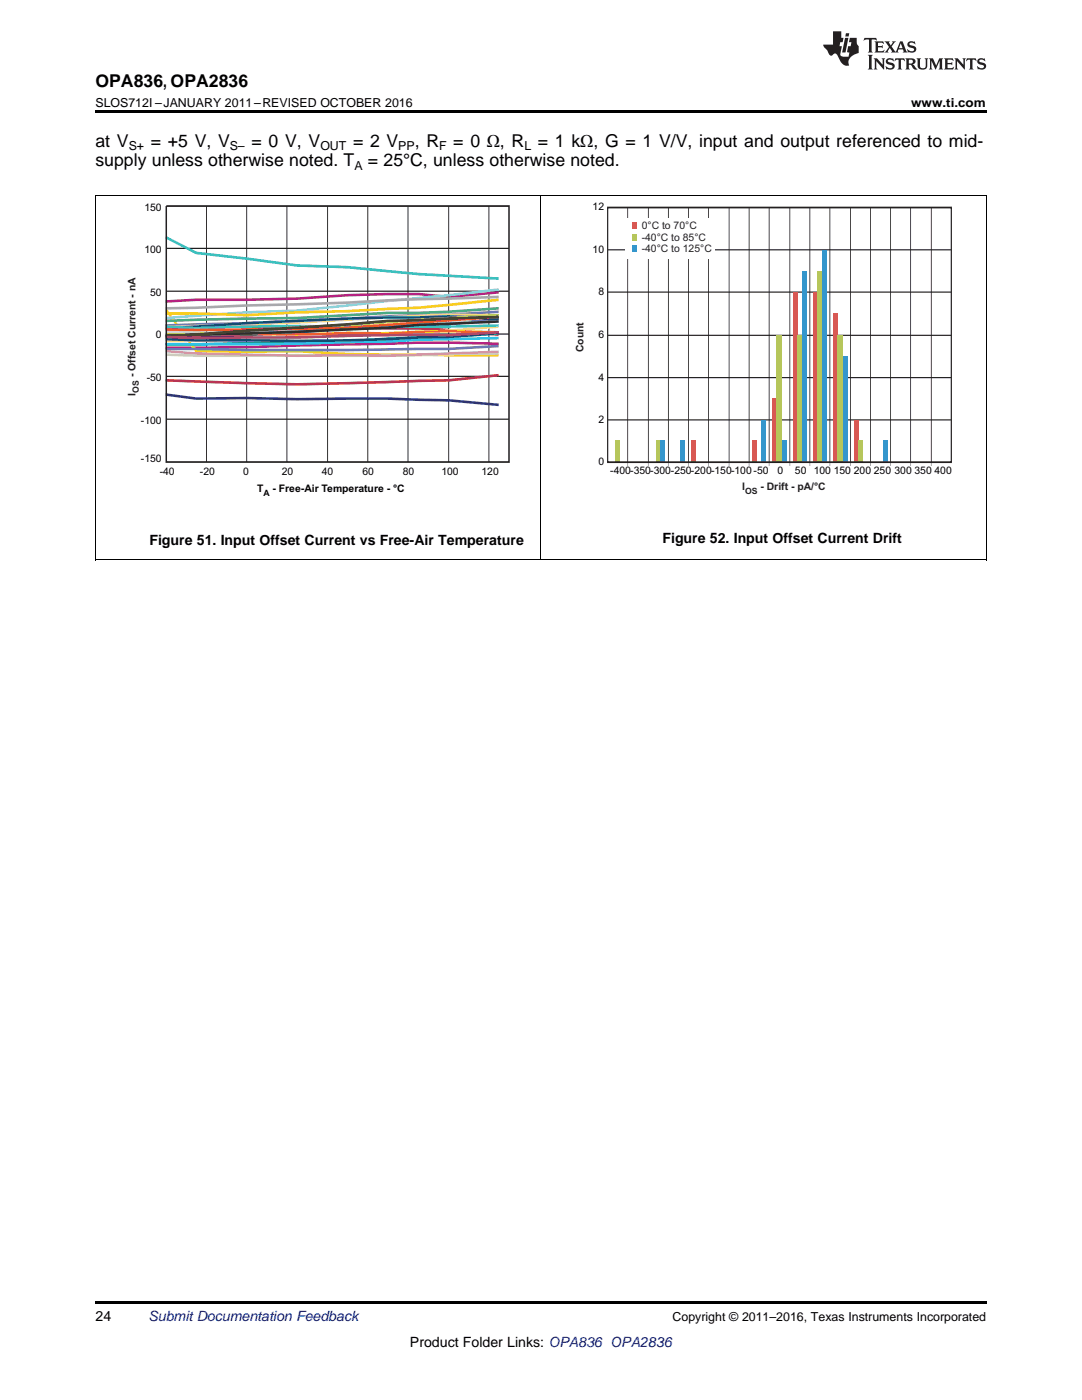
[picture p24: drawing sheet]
<svg xmlns="http://www.w3.org/2000/svg" width="216mm" height="279mm" viewBox="0 0 216 279" stroke-linecap="round" stroke-linejoin="round" font-family="sans-serif">
<defs><g id="words">
<g font-size="3.5">
<text x="19" y="17.3">OPA836, OPA2836</text>
<text x="19" y="29.3">at V</text>
<text x="30.1" y="29.3">= +5 V, V</text>
<text x="50.2" y="29.3">= 0 V, V</text>
<text x="70.4" y="29.3">= 2 V</text>
<text x="82.8" y="29.3">, R</text>
<text x="90.5" y="29.3">= 0 Ω, R</text>
<text x="107.3" y="29.3">= 1 kΩ, G = 1 V/V, input and output referenced to mid-</text>
<text x="19" y="33.2">supply unless otherwise noted. T</text>
<text x="73.4" y="33.2">= 25°C, unless otherwise noted.</text>
</g>
<g font-size="2.8">
<text x="29.8" y="108.8">Figure 51. Input Offset Current vs Free-Air Temperature</text>
<text x="132.2" y="108.4">Figure 52. Input Offset Current Drift</text>
<text x="19" y="263.6">24</text>
<text x="81.8" y="268.9">Product Folder Links: OPA836 OPA2836</text>
</g>
<text font-size="2.8" fill="#0000c8" x="29.6" y="263.6">Submit Documentation Feedback</text>
<g font-size="2.5">
<text x="19" y="21.4">SLOS712I –JANUARY 2011–REVISED OCTOBER 2016</text>
<text x="181.8" y="21.4">www.ti.com</text>
<text x="25.7" y="30">S+</text>
<text x="45.9" y="30">S–</text>
<text x="63.9" y="30">OUT</text>
<text x="79.5" y="30">PP</text>
<text x="87.6" y="30">F</text>
<text x="104.6" y="30">L</text>
<text x="70.7" y="33.9">A</text>
<text x="134.2" y="263.6">Copyright © 2011–2016, Texas Instruments Incorporated</text>
</g>
<g font-size="2.1" fill="#010202">
<text x="118.2" y="42">12</text>
<text x="28.8" y="42">150</text>
<text x="28.8" y="50.6">100</text>
<text x="118.2" y="50.4">10</text>
<text x="30" y="59.1">50</text>
<text x="119.4" y="58.9">8</text>
<text x="31.1" y="67.5">0</text>
<text x="119.4" y="67.5">6</text>
<text x="29.3" y="76.1">-50</text>
<text x="119.4" y="75.9">4</text>
<text x="28.1" y="84.6">-100</text>
<text x="119.4" y="84.4">2</text>
<text x="28.1" y="92.3">-150</text>
<text x="31.9" y="94.9">-40</text>
<text x="39.9" y="94.9">-20</text>
<text x="48.5" y="94.9">0</text>
<text x="56.2" y="94.9">20</text>
<text x="64.2" y="94.9">40</text>
<text x="72.3" y="94.9">60</text>
<text x="80.4" y="94.9">80</text>
<text x="88.1" y="94.9">100</text>
<text x="96.1" y="94.9">120</text>
<text x="119.4" y="92.8">0</text>
<text x="121.8" y="94.7">-400-350-300-250-200-150-100 -50</text>
<text x="155.2" y="94.7">0</text>
<text x="158.6" y="94.7">50 100 150 200 250 300 350 400</text>
<text x="51.3" y="98.2">T</text>
<text x="54.4" y="98.2">- Free-Air Temperature - °C</text>
</g>
<g font-size="2.1" fill="#231f20">
<text x="128.1" y="45.7">0°C to 70°C</text>
<text x="128.1" y="48">-40°C to 85°C</text>
<text x="128.1" y="50.3">-40°C to 125°C</text>
<text x="116.5" y="70.3" transform="rotate(-90 116.5 70.3)">Count</text>
<text x="27" y="75.3" transform="rotate(-90 27 75.3)">- Offset Current - nA</text>
<text x="27" y="78.9" transform="rotate(-90 27 78.9)">I</text>
<text x="148.1" y="97.8">I</text>
<text x="151.7" y="97.8">- Drift - pA/°C</text>
</g>
<g font-size="1.7" fill="#231f20">
<text x="27.7" y="78.4" transform="rotate(-90 27.7 78.4)">OS</text>
<text x="148.7" y="98.5">OS</text>
</g>
<text font-size="1.7" fill="#010202" x="52.6" y="98.9">A</text>
</g></defs>
<path d="M19 111.8h.2zM196.7 111.8h.1zM19 259.7h177.8v.5h-177.8z" fill="#000"/>
<path d="M19.1 39.2v72.6M107.9 39.2v72.6M196.8 39.2v72.6M19 111.7h177.8" fill="none" stroke="#000" stroke-width=".2"/>
<path d="M33.2 58.1h68.4M33.2 49.6h68.4M33.2 75.1h68.4M33.2 66.7h68.4M33.2 83.7h68.4" fill="none" stroke="#010202" stroke-width=".2"/>
<g fill="none" stroke="#231f20" stroke-width=".2">
<path d="M41.2 41.1v51.1M49.2 41.1v51.1M57.2 41.1v51.1M65.4 41.1v51.1M73.4 41.1v51.1M81.4 41.1v51.1M89.5 41.1v51.1M97.6 41.1v51.1M121.3 58.3h68.5M121.3 49.9h68.5M125.2 41.4v50.8M129.4 41.4v50.8"/>
<path d="M133.4 41.4v50.8M137.4 41.4v50.8M141.4 41.4v50.8M145.5 41.4v50.8M149.5 41.4v50.8M153.5 41.4v50.8M157.6 41.4v50.8M161.6 41.4v50.8M165.6 41.4v50.8M169.7 41.4v50.8M173.7 41.4v50.8M177.7 41.4v50.8"/>
<path d="M181.7 41.4v50.8M185.8 41.4v50.8M121.3 75.4h68.5M121.3 66.9h68.5M121.3 83.8h68.5"/>
</g>
<path d="M99.5 63.6l-10 1.1-6 .1-6.1 .5-8 .2a459.5 459.5 0 0 1-36.3 1.8" fill="none" stroke="#2e3090" stroke-width=".48"/>
<path d="M99.5 68.6l-16-.2-34.3 .9-16.1 .1" fill="none" stroke="#b6208b" stroke-width=".48"/>
<path d="M33.1 61.9h.1l5.9 8.2 10.1 .1 10.1-.1 10.1 .6 30.1 .2" fill="none" stroke="#f7e726" stroke-width=".48"/>
<path d="M33.1 47.4l6 3.1 10.1 1.1 10.1 1.4 10.1 .3a377.4 377.4 0 0 0 30.1 2.3" fill="none" stroke="#30beb9" stroke-width=".48"/>
<path d="M99.5 58.3l-10 1-6-.6h-6.1l-8 .2-10.1 .7-10.1 .2h-10.1l-6 .4" fill="none" stroke="#96278e" stroke-width=".48"/>
<path d="M33.1 65l50.4 .5 6 .4 10 .9" fill="none" stroke="#ae2930" stroke-width=".48"/>
<path d="M99.5 66.6l-10 .6-12.1 .4-8 .5-36.3 .6" fill="none" stroke="#1f9591" stroke-width=".48"/>
<path d="M33.1 78.8l6 .8 10.1-.2 10.1 .3a438.2 438.2 0 0 1 30.2 .2l10 .9" fill="none" stroke="#2b3695" stroke-width=".48"/>
<path d="M99.5 67.5l-30.1 .8a781 781 0 0 1-36.3 .4" fill="none" stroke="#2fc2e8" stroke-width=".48"/>
<path d="M99.5 64.2l-16 .4-6.1 .6a892.5 892.5 0 0 1-38.3 1.2l-6-.2" fill="none" stroke="#c2e2e0" stroke-width=".48"/>
<path d="M99.5 70.5l-10 .2a438.5 438.5 0 0 1-30.2 .2l-20.2 .1-6-.2" fill="none" stroke="#c9e3b8" stroke-width=".48"/>
<path d="M99.5 65.2l-10 .8-6 .3-6.1 .1-8 .7-10.1 .2-10.1 .5-16.1 .4" fill="none" stroke="#faf19a" stroke-width=".48"/>
<path d="M99.5 57.8l-40.2 4.2a562.6 562.6 0 0 0-26.2 1.5" fill="none" stroke="#8fd0ee" stroke-width=".48"/>
<path d="M33.1 70.1l6 .4 20.2 .5 10.1-.1 8 .1 22.1-.8" fill="none" stroke="#ed97b7" stroke-width=".48"/>
<path d="M99.5 62.2l-10 .6-12.1 .3a1081 1081 0 0 1-44.3 1.9" fill="none" stroke="#896fb1" stroke-width=".48"/>
<path d="M99.5 63l-10-.2-12.1 .6a1018.9 1018.9 0 0 1-44.2 1.9h-.1" fill="none" stroke="#f8cc9a" stroke-width=".48"/>
<path d="M99.5 63.6l-10-.5-6 .3a606.3 606.3 0 0 0-44.4 1.8l-6 .3" fill="none" stroke="#1150a3" stroke-width=".48"/>
<path d="M99.5 65l-10 .2-30.2-.1-10.1 .1-10.1 .3-6-.3" fill="none" stroke="#4ec2bf" stroke-width=".48"/>
<path d="M99.5 62.9l-16 .9-14.1 1-10.1 .5a277.3 277.3 0 0 1-26.2 1.5" fill="none" stroke="#abcc3b" stroke-width=".48"/>
<path d="M99.5 59.8l-16 1.6-14.1 .7-10.1 .2-10.1 .6-10.1-.3h-6" fill="none" stroke="#fac61c" stroke-width=".48"/>
<path d="M99.5 66.3l-10-.2-6 .1-6.1 .4-8-.2-10.1 .4-10.1-.1-10.1 .2-6-.1" fill="none" stroke="#f49129" stroke-width=".48"/>
<path d="M99.5 63.2l-30.1 2.2a1095.6 1095.6 0 0 1-36.3 .4" fill="none" stroke="#f15927" stroke-width=".48"/>
<path d="M99.5 69.1l-10 .5h-6a934.1 934.1 0 0 1-44.4 0h-6" fill="none" stroke="#6b79ae" stroke-width=".48"/>
<path d="M99.5 59.3a748.8 748.8 0 0 0-30.1 1.1l-36.3 1.1" fill="none" stroke="#a8a9a9" stroke-width=".48"/>
<path d="M99.5 66.4l-10 .8-6 .1a423.4 423.4 0 0 1-34.3 .6h-10.1l-6-.2" fill="none" stroke="#1c4b8a" stroke-width=".48"/>
<path d="M99.5 61.5l-10 .7-6 .2h-6.1l-18.1 1.1-10.1 .1-16.1 .4" fill="none" stroke="#4ea96f" stroke-width=".48"/>
<path d="M99.5 64.2l-16 .6-6.1 .6a1635.1 1635.1 0 0 1-44.2 1.6h-.1" fill="none" stroke="#0d4a31" stroke-width=".48"/>
<path d="M99.5 63.2l-16 .7-6.1 .1-8 .7-36.3 2.4" fill="none" stroke="#47432a" stroke-width=".48"/>
<path d="M99.5 74.9l-10 1-12.1 .3a357.8 357.8 0 0 1-38.3-.1l-6-.2" fill="none" stroke="#bb332f" stroke-width=".48"/>
<path d="M99.5 66.3l-10 .6a600.1 600.1 0 0 0-30.2 .4l-20.2 .2-6-.3" fill="none" stroke="#b53874" stroke-width=".48"/>
<path d="M33.2 41.1h68.4v51.1h-68.4z" fill="none" stroke="#231f20" stroke-width=".32"/>
<g fill="#d85853">
<path d="M138 87.9h.9v4.3h-.9z" fill-rule="evenodd"/>
<path d="M150.1 87.9h.9v4.3h-.9z" fill-rule="evenodd"/>
<path d="M154.1 79.5h.9v12.7h-.9z" fill-rule="evenodd"/>
<path d="M158.2 58.3h.9v33.9h-.9z" fill-rule="evenodd"/>
<path d="M162.2 58.3h.9v33.9h-.9z" fill-rule="evenodd"/>
<path d="M166.2 62.6h.9v29.6h-.9z" fill-rule="evenodd"/>
<path d="M170.4 83.8h.9v8.4h-.9z" fill-rule="evenodd"/>
</g>
<g fill="#b6c65b">
<path d="M122.8 87.9h.9v4.3h-.9z" fill-rule="evenodd"/>
<path d="M130.9 87.9h.9v4.3h-.9z" fill-rule="evenodd"/>
<path d="M155 66.9h1.1v25.3h-1.1z" fill-rule="evenodd"/>
<path d="M159.1 66.9h.9v25.3h-.9z" fill-rule="evenodd"/>
<path d="M163.1 54.2h.9v38h-.9z" fill-rule="evenodd"/>
<path d="M167.1 66.9h1.1v25.3h-1.1z" fill-rule="evenodd"/>
<path d="M171.3 87.9h.9v4.3h-.9z" fill-rule="evenodd"/>
</g>
<g fill="#3496cc">
<path d="M131.8 87.9h.9v4.3h-.9z" fill-rule="evenodd"/>
<path d="M135.8 87.9h.9v4.3h-.9z" fill-rule="evenodd"/>
<path d="M151.9 83.8h.9v8.4h-.9z" fill-rule="evenodd"/>
<path d="M156.1 87.9h.9v4.3h-.9z" fill-rule="evenodd"/>
<path d="M160 54.2h1v38h-1z" fill-rule="evenodd"/>
<path d="M164 49.9h.9v42.3h-.9z" fill-rule="evenodd"/>
<path d="M168.2 71h.9v21.2h-.9z" fill-rule="evenodd"/>
<path d="M176.2 87.9h.9v4.3h-.9z" fill-rule="evenodd"/>
</g>
<g fill="none" stroke="#929495" stroke-width=".2">
<path d="M125.2 92.2v.8M129.4 92.2v.8M133.4 92.2v.8M137.4 92.2v.8M141.4 92.2v.8M145.5 92.2v.8M149.5 92.2v.8M153.5 92.2v.8M157.6 92.2v.8M161.6 92.2v.8M165.6 92.2v.8M169.7 92.2v.8"/>
<path d="M173.7 92.2v.8M177.7 92.2v.8M181.7 92.2v.8M185.8 92.2v.8"/>
</g>
<path d="M121.3 41.4h68.5v50.8h-68.5z" fill="none" stroke="#231f20" stroke-width=".29"/>
<path d="M124.7 43.5h18v8.1h-18z" fill-rule="evenodd" fill="#fff"/>
<path d="M126.2 44.3h.9v1.3h-.9z" fill-rule="evenodd" fill="#d85853"/>
<path d="M126.2 46.7h.9v1.4h-.9z" fill-rule="evenodd" fill="#b6c65b"/>
<path d="M126.2 49h.9v1.3h-.9z" fill-rule="evenodd" fill="#3496cc"/>
<path d="M19 39.1h177.8" fill="none" stroke="#000" stroke-width=".2"/>
<path d="M19 22h177.8v.5h-177.8z" fill="#000"/>
<g fill="#231f20">
<path d="M172.5 7.6l-.1 .5 .4-.2h.6v.1v2.1l-.2 .4h.9l-.2-.4v-2.1l.1-.1h.5l.5 .2-.2-.5zM174.5 8.3l.2 .3v1.5l-.2 .4h1.8l.2-.6a1.04 1.04 0 0 1-1.3 .2v-.7h.6l.3 .2v-.6l-.3 .2h-.6v-.6l.8-.1 .4 .3-.2-.5zM176.5 8.3l.9 1.1-.9 1.1h.8l-.2-.2 .4-.7 .5 .7-.2 .2h1.5l-.2-.2 .2-.4h.9l.1 .4-.2 .2h1l-.3-.3-.7-1.9h-.5l-.9 2-.8-1 .9-1h-.8l.1 .3-.4 .5-.3-.6 .1-.2zM179.7 8.6l.4 1h-.7zM181.3 8.4a.63 .63 0 0 0-.2 .7 .63 .63 0 0 0 .6 .4l.6 .2 .1 .2a.75 .75 0 0 1-.7 .4 .75 .75 0 0 1-.6-.5l.1 .7 .1-.1a1.11 1.11 0 0 0 1.5-.6 1.13 1.13 0 0 0-1.2-.8l-.1-.4a1.04 1.04 0 0 1 1.2 .2l-.2-.5-.2 .1-.4-.2zM173.2 10.9l.2 .4v2.2l-.2 .4h1l-.3-.4v-2.2l.3-.4zM174.3 11.6l.3 .4v1.5l-.3 .4h.8l-.2-.4v-1.3l1.5 1.7v-1.9l.2-.4h-.7l.2 .4v.9l-1.1-1.3zM177 11.8a.62 .62 0 0 0-.2 .7 .62 .62 0 0 0 .6 .4l.6 .1 .1 .3a.76 .76 0 0 1-.7 .3 .76 .76 0 0 1-.7-.4l.2 .7 .1-.1a1.11 1.11 0 0 0 1.5-.6 1.13 1.13 0 0 0-1.2-.8l-.1-.4a1.04 1.04 0 0 1 1.2 .2l-.2-.6-.2 .1-.5-.1zM178.7 11.6l-.2 .6a.61 .61 0 0 1 .8-.3v1.6l-.2 .4h.9l-.2-.4v-1.6a.63 .63 0 0 1 .7 .3l-.1-.6zM180.6 11.6l.3 .4v1.5l-.3 .4h1l-.2-.2-.1-.8 .6 .2a.76 .76 0 0 0 1.2 .7l-1-1a.58 .58 0 0 0 .6-.5 .58 .58 0 0 0-.5-.6zM181.4 11.9h.1a.45 .45 0 0 1 .5 .1 .45 .45 0 0 1 .1 .5l-.8 .2zM182.9 11.6l.2 .2a2.17 2.17 0 0 0 .3 1.9 .99 .99 0 0 0 1.6-.6v-1.1l.2-.4h-.7l.2 .2a1.92 1.92 0 0 1-.2 1.8 .6 .6 0 0 1-.9-.5v-1.1l.2-.4zM185.4 11.6l.2 .4v1.5l-.2 .4h.7l-.2-.4v-1.4l.8 1.8 .8-1.8v1.4l-.2 .4h.9l-.2-.4v-1.5l.2-.4h-.8l-.6 1.5-.6-1.5zM188.4 11.6l.2 .4v1.5l-.2 .4h1.8l.1-.6a1.04 1.04 0 0 1-1.2 .1v-.6h.5l.4 .2v-.6l-.4 .2h-.5v-.7h.8l.3 .3-.1-.6zM190.5 11.6l.2 .4v1.5l-.2 .4h.7l-.2-.4v-1.3l1.5 1.7v-1.9l.2-.4h-.7l.2 .4v.9l-1.1-1.3zM192.9 11.6l-.1 .6a.61 .61 0 0 1 .7-.3l.1 1.6-.3 .4h1l-.3-.4 .1-1.6a.63 .63 0 0 1 .7 .3l-.1-.6zM195.2 11.8a.62 .62 0 0 0-.2 .7 .62 .62 0 0 0 .6 .4l.6 .1 .1 .3a.76 .76 0 0 1-.7 .3 .76 .76 0 0 1-.6-.4l.1 .7 .1-.1a1.11 1.11 0 0 0 1.6-.6 1.13 1.13 0 0 0-1.3-.8l-.1-.4a1.04 1.04 0 0 1 1.2 .2l-.1-.6-.2 .1-.5-.1z"/>
<path d="M166.2 6.3v2.6h-1.9v.4l.8 .9a.91 .91 0 0 0 1 .8 .56 .56 0 0 1 .5-.3 .56 .56 0 0 1 .5 .3l.4 .8a1.53 1.53 0 0 0 1.9 1.2 1.54 1.54 0 0 1 1-2.1l.9-.3v-1.4a1.52 1.52 0 0 1-.4-1.6h-1.3l-.2 .8h.5l-.2 .8h-.5l-.1 1v.2l.4 .1-.2 .8a1.93 1.93 0 0 1-1.6-.3l.3-1.8h-.5l.2-.8h.4l.2-.8h-.4v-1.3zM168.6 7.6l-.6 2.9h.7l.6-2.9zM168.8 6.6l-.1 .7h.6l.2-.7z"/>
</g>
<use href="#words"/>
</svg>
